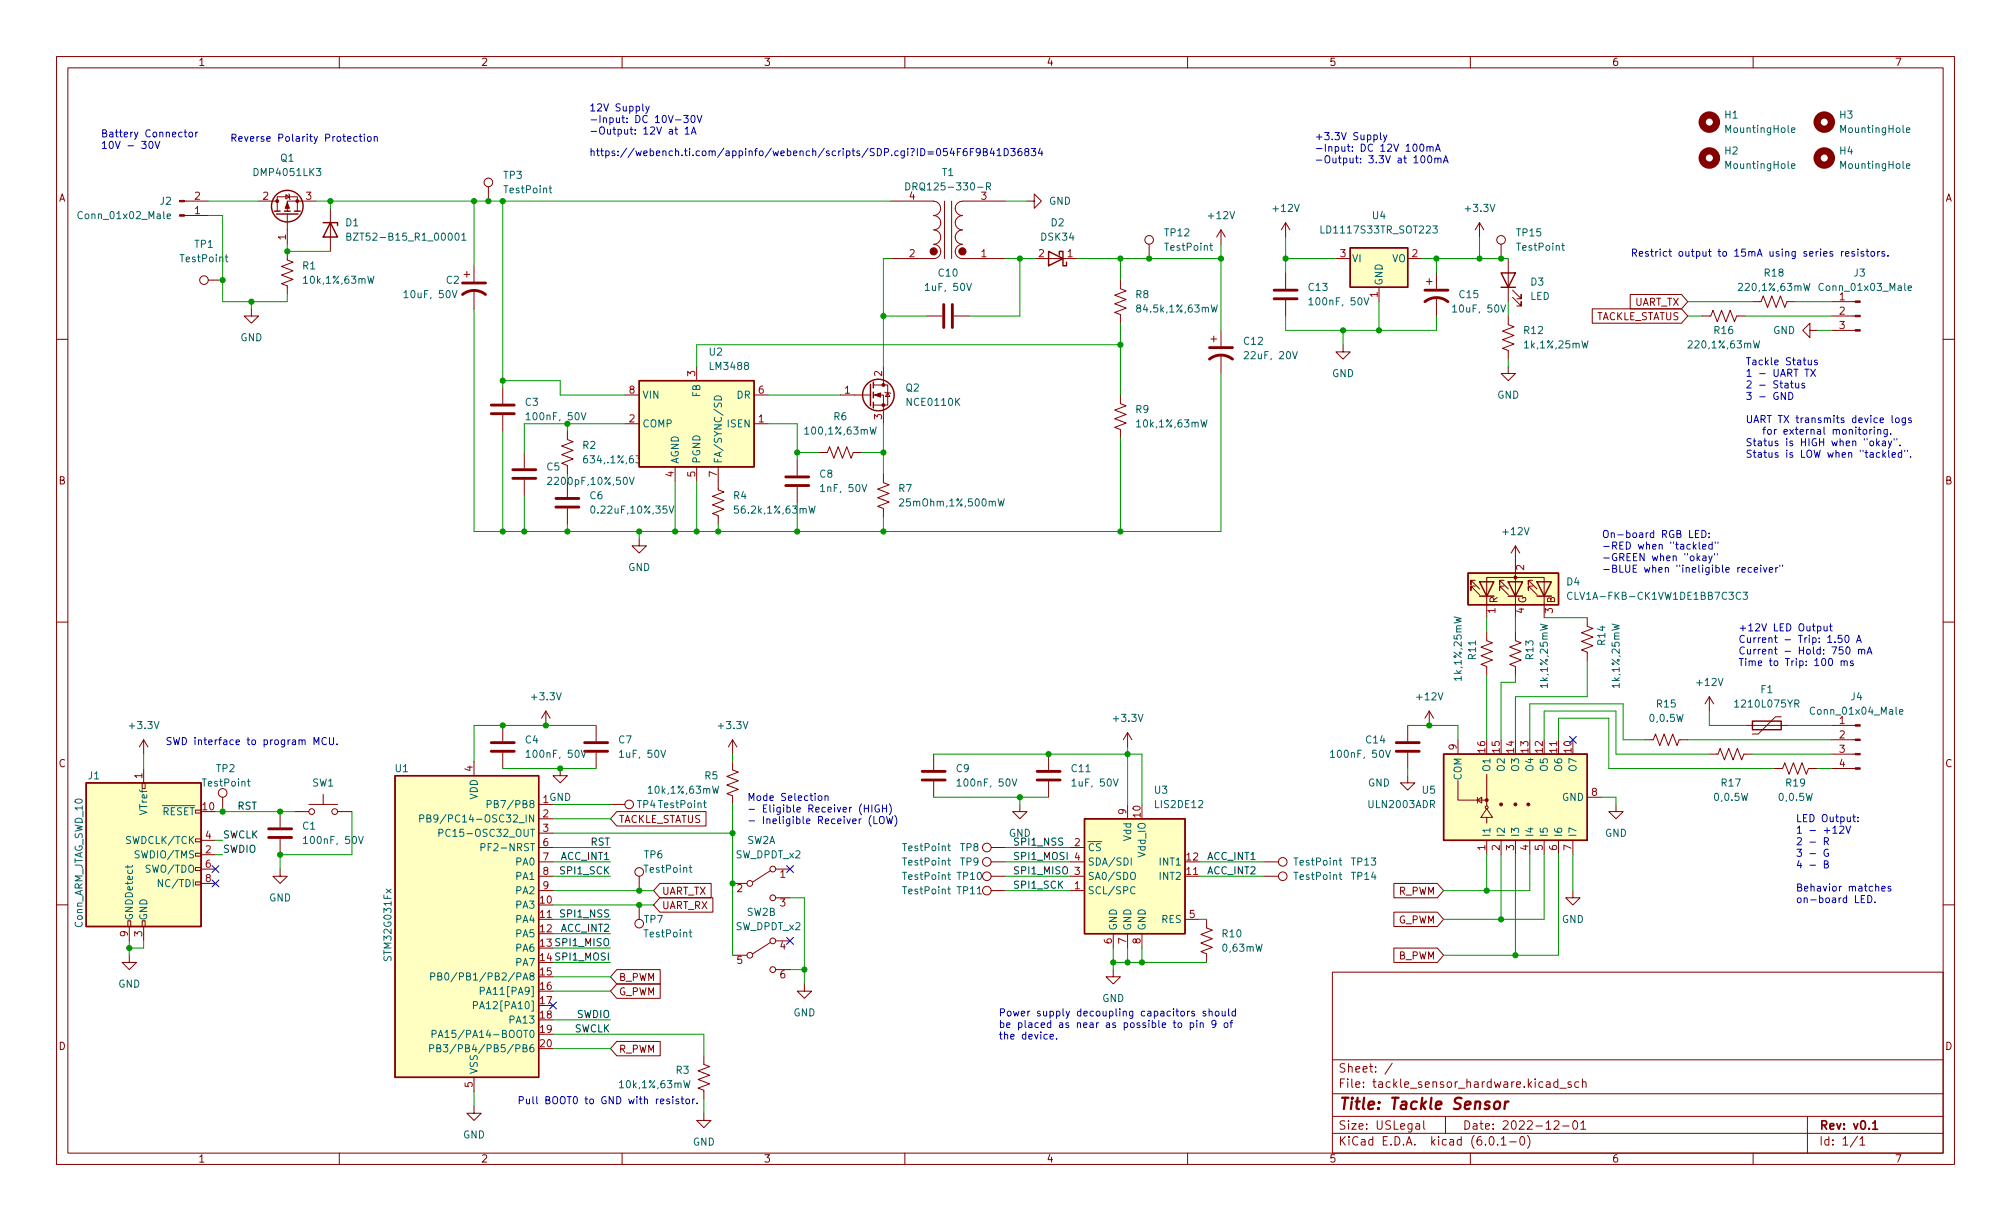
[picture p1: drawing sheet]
<svg xmlns="http://www.w3.org/2000/svg" width="356mm" height="216mm" viewBox="0 0 356 216" stroke-linecap="round" stroke-linejoin="round" font-family="sans-serif">
<defs><g id="words">
<text font-size="2.8" fill="#840000" x="236.6" y="196.2">Title: Tackle Sensor</text>
<g font-size="2.1" fill="#840000">
<text x="236.6" y="189.7">Sheet: /</text>
<text x="236.6" y="192.4">File: tackle_sensor_hardware.kicad_sch</text>
<text x="236.6" y="202.5">KiCad E.D.A. kicad (6.0.1-0)</text>
<text x="236.6" y="199.7">Size: USLegal</text>
<text x="258.6" y="199.7">Date: 2022-12-01</text>
<text x="321.6" y="199.7">Rev: v0.1</text>
<text x="321.6" y="202.5">Id: 1/1</text>
</g>
<g font-size="1.8" fill="#840000">
<text x="35" y="11.6">1</text>
<text x="85" y="11.6">2</text>
<text x="135" y="11.6">3</text>
<text x="185" y="11.6">4</text>
<text x="235" y="11.6">5</text>
<text x="285" y="11.6">6</text>
<text x="335" y="11.6">7</text>
<text x="10.3" y="35.6">A</text>
<text x="343.9" y="35.6">A</text>
<text x="281.8" y="56.6">TACKLE_STATUS</text>
<text x="288.9" y="54.1">UART_TX</text>
<text x="10.3" y="85.7">B</text>
<text x="343.9" y="85.7">B</text>
<text x="264.8" y="106.7" transform="rotate(-90 264.8 106.7)">R</text>
<text x="269.9" y="106.7" transform="rotate(-90 269.9 106.7)">G</text>
<text x="275" y="106.7" transform="rotate(-90 275 106.7)">B</text>
<text x="10.3" y="135.6">C</text>
<text x="343.9" y="135.6">C</text>
<text x="109.4" y="145.5">TACKLE_STATUS</text>
<text x="117" y="160.7">UART_RX</text>
<text x="117" y="158.2">UART_TX</text>
<text x="247.3" y="158.2">R_PWM</text>
<text x="247.2" y="163.3">G_PWM</text>
<text x="109.4" y="173.4">B_PWM</text>
<text x="247.3" y="169.6">B_PWM</text>
<text x="109.4" y="176">G_PWM</text>
<text x="10.3" y="185.7">D</text>
<text x="343.9" y="185.7">D</text>
<text x="109.4" y="186.1">R_PWM</text>
<text x="35" y="205.6">1</text>
<text x="85" y="205.6">2</text>
<text x="135" y="205.6">3</text>
<text x="185" y="205.6">4</text>
<text x="235" y="205.6">5</text>
<text x="285" y="205.6">6</text>
<text x="335" y="205.6">7</text>
</g>
<g font-size="1.8" fill="#0000c2">
<text x="104.1" y="19.7">12V Supply</text>
<text x="104.1" y="21.7">-Input: DC 10V-30V</text>
<text x="104.1" y="23.8">-Output: 12V at 1A</text>
<text x="17.8" y="24.3">Battery Connector</text>
<text x="17.8" y="26.3">10V - 30V</text>
<text x="40.6" y="25.1">Reverse Polarity Protection</text>
<text x="104.1" y="27.6">https://webench.ti.com/appinfo/webench/scripts/SDP.cgi?ID=054F6F9B41D36834</text>
<text x="232.4" y="24.8">+3.3V Supply</text>
<text x="232.4" y="26.8">-Input: DC 12V 100mA</text>
<text x="232.4" y="28.9">-Output: 3.3V at 100mA</text>
<text x="288.3" y="45.4">Restrict output to 15mA using series resistors.</text>
<text x="308.6" y="64.6">Tackle Status</text>
<text x="308.6" y="66.6">1 - UART TX</text>
<text x="308.6" y="68.7">2 - Status</text>
<text x="308.6" y="70.7">3 - GND</text>
<text x="308.6" y="74.8">UART TX transmits device logs</text>
<text x="310.1" y="76.8">for external monitoring.</text>
<text x="308.6" y="78.9">Status is HIGH when &quot;okay&quot;.</text>
<text x="308.6" y="80.9">Status is LOW when &quot;tackled&quot;.</text>
<text x="283.2" y="95.1">On-board RGB LED:</text>
<text x="283.2" y="97.2">-RED when &quot;tackled&quot;</text>
<text x="283.2" y="99.2">-GREEN when &quot;okay&quot;</text>
<text x="283.2" y="101.3">-BLUE when &quot;ineligible receiver&quot;</text>
<text x="307.3" y="111.6">+12V LED Output</text>
<text x="307.3" y="113.7">Current - Trip: 1.50 A</text>
<text x="307.3" y="115.7">Current - Hold: 750 mA</text>
<text x="307.3" y="117.8">Time to Trip: 100 ms</text>
<text x="29.2" y="131.7">SWD interface to program MCU.</text>
<text x="132.1" y="141.6">Mode Selection</text>
<text x="132.1" y="143.7">- Eligible Receiver (HIGH)</text>
<text x="132.1" y="145.7">- Ineligible Receiver (LOW)</text>
<text x="317.5" y="145.4">LED Output:</text>
<text x="317.5" y="147.4">1 - +12V</text>
<text x="317.5" y="149.4">2 - R</text>
<text x="317.5" y="151.5">3 - G</text>
<text x="317.5" y="153.5">4 - B</text>
<text x="317.5" y="157.6">Behavior matches</text>
<text x="317.5" y="159.7">on-board LED.</text>
<text x="176.5" y="179.7">Power supply decoupling capacitors should</text>
<text x="176.5" y="181.8">be placed as near as possible to pin 9 of</text>
<text x="176.5" y="183.8">the device.</text>
<text x="91.4" y="195.2">Pull BOOT0 to GND with resistor.</text>
</g>
<g font-size="1.8" fill="#006464">
<text x="305" y="21">H1</text>
<text x="305.4" y="23.5">MountingHole</text>
<text x="325.3" y="21">H3</text>
<text x="325.7" y="23.5">MountingHole</text>
<text x="49.6" y="28.6">Q1</text>
<text x="305" y="27.3">H2</text>
<text x="305.4" y="29.8">MountingHole</text>
<text x="325.3" y="27.3">H4</text>
<text x="325.7" y="29.8">MountingHole</text>
<text x="45.2" y="31.1">DMP4051LK3</text>
<text x="89.1" y="31.6">TP3</text>
<text x="89.3" y="34.2">TestPoint</text>
<text x="161.5" y="33.7">DRQ125-330-R</text>
<text x="166.6" y="31.1">T1</text>
<text x="14.3" y="38.7">Conn_01x02_Male</text>
<text x="28.3" y="36.2">J2</text>
<text x="61.1" y="40">D1</text>
<text x="185.5" y="36.2">GND</text>
<text x="185.9" y="40">D2</text>
<text x="206" y="41.8">TP12</text>
<text x="213.8" y="38.7">+12V</text>
<text x="225.2" y="37.5">+12V</text>
<text x="234.2" y="41.3">LD1117S33TR_SOT223</text>
<text x="242.7" y="38.7">U4</text>
<text x="259.3" y="37.5">+3.3V</text>
<text x="268.3" y="41.8">TP15</text>
<text x="32" y="46.4">TestPoint</text>
<text x="34.4" y="43.8">TP1</text>
<text x="53.5" y="47.6">R1</text>
<text x="62.6" y="42.5">BZT52-B15_R1_00001</text>
<text x="184.2" y="42.5">DSK34</text>
<text x="206.1" y="44.3">TestPoint</text>
<text x="239" y="46.4">VI</text>
<text x="246.1" y="46.4">VO</text>
<text x="268.4" y="44.3">TestPoint</text>
<text x="54" y="50.2">10k,1%,63mW</text>
<text x="71.9" y="52.7">10uF, 50V</text>
<text x="78.9" y="50.2">C2</text>
<text x="164" y="51.4">1uF, 50V</text>
<text x="166" y="48.9">C10</text>
<text x="200.8" y="52.7">R8</text>
<text x="231.4" y="51.4">C13</text>
<text x="232.1" y="54">100nF, 50V</text>
<text x="244.5" y="50.5" transform="rotate(-90 244.5 50.5)">GND</text>
<text x="258.1" y="52.7">C15</text>
<text x="270.5" y="53">LED</text>
<text x="270.7" y="50.5">D3</text>
<text x="307.8" y="51.4">220,1%,63mW</text>
<text x="312.1" y="48.9">R18</text>
<text x="322.2" y="51.4">Conn_01x03_Male</text>
<text x="327.8" y="48.9">J3</text>
<text x="201.5" y="55.2">84.5k,1%,63mW</text>
<text x="257.4" y="55.2">10uF, 50V</text>
<text x="269.5" y="59.1">R12</text>
<text x="303.2" y="59.1">R16</text>
<text x="313.5" y="59.1">GND</text>
<text x="42.5" y="60.3">GND</text>
<text x="125.4" y="62.9">U2</text>
<text x="125.7" y="65.4">LM3488</text>
<text x="220" y="61">C12</text>
<text x="220.5" y="63.5">22uF, 20V</text>
<text x="269.8" y="61.6">1k,1%,25mW</text>
<text x="299" y="61.6">220,1%,63mW</text>
<text x="92.9" y="71.8">C3</text>
<text x="113.5" y="70.5">VIN</text>
<text x="123.8" y="70.2" transform="rotate(-90 123.8 70.2)">FB</text>
<text x="130.3" y="70.5">DR</text>
<text x="160.2" y="69.2">Q2</text>
<text x="160.6" y="71.8">NCE0110K</text>
<text x="235.5" y="66.7">GND</text>
<text x="264.7" y="70.5">GND</text>
<text x="93.6" y="74.3">100nF, 50V</text>
<text x="113.5" y="75.6">COMP</text>
<text x="128.7" y="75.6">ISEN</text>
<text x="142.7" y="76.8">100,1%,63mW</text>
<text x="147.5" y="74.3">R6</text>
<text x="200.8" y="73">R9</text>
<text x="201.3" y="75.6">10k,1%,63mW</text>
<text x="96.7" y="83.2">C5</text>
<text x="103.1" y="79.4">R2</text>
<text x="103.7" y="81.9">634,.1%,63mW</text>
<text x="120" y="82" transform="rotate(-90 120 82)">AGND</text>
<text x="123.8" y="82" transform="rotate(-90 123.8 82)">PGND</text>
<text x="127.6" y="82" transform="rotate(-90 127.6 82)">FA/SYNC/SD</text>
<text x="97.5" y="85.7">2200pF,10%,50V</text>
<text x="104.3" y="88.3">C6</text>
<text x="129.7" y="88.3">R4</text>
<text x="145" y="84.5">C8</text>
<text x="145.5" y="87">1nF, 50V</text>
<text x="158.9" y="87">R7</text>
<text x="159.6" y="89.5">25mOhm,1%,500mW</text>
<text x="105.1" y="90.8">0.22uF,10%,35V</text>
<text x="130.4" y="90.8">56.2k,1%,63mW</text>
<text x="265.9" y="94.6">+12V</text>
<text x="111.1" y="101">GND</text>
<text x="277" y="103.5">D4</text>
<text x="278.3" y="106">CLV1A-FKB-CK1VW1DE1BB7C3C3</text>
<text x="283.8" y="114" transform="rotate(-90 283.8 114)">R14</text>
<text x="261" y="116.5" transform="rotate(-90 261 116.5)">R11</text>
<text x="271.1" y="116.5" transform="rotate(-90 271.1 116.5)">R13</text>
<text x="94.2" y="123.8">+3.3V</text>
<text x="250.6" y="123.8">+12V</text>
<text x="258.4" y="120.1" transform="rotate(-90 258.4 120.1)">1k,1%,25mW</text>
<text x="273.7" y="121.4" transform="rotate(-90 273.7 121.4)">1k,1%,25mW</text>
<text x="286.4" y="121.4" transform="rotate(-90 286.4 121.4)">1k,1%,25mW</text>
<text x="293" y="125.1">R15</text>
<text x="300.2" y="121.3">+12V</text>
<text x="307.2" y="125.1">1210L075YR</text>
<text x="311.4" y="122.6">F1</text>
<text x="327.3" y="123.8">J4</text>
<text x="23.1" y="128.9">+3.3V</text>
<text x="92.9" y="131.4">C4</text>
<text x="109.4" y="131.4">C7</text>
<text x="127.2" y="128.9">+3.3V</text>
<text x="197.1" y="127.6">+3.3V</text>
<text x="241.6" y="131.4">C14</text>
<text x="291.8" y="127.6">0,0.5W</text>
<text x="320.6" y="126.4">Conn_01x04_Male</text>
<text x="15.6" y="137.8">J1</text>
<text x="38.3" y="136.5">TP2</text>
<text x="69.9" y="136.5">U1</text>
<text x="93.6" y="134">100nF, 50V</text>
<text x="109.9" y="134">1uF, 50V</text>
<text x="124.6" y="137.8">R5</text>
<text x="169.1" y="136.5">C9</text>
<text x="189.5" y="136.5">C11</text>
<text x="235.9" y="134">100nF, 50V</text>
<text x="258.4" y="138" transform="rotate(-90 258.4 138)">COM</text>
<text x="263.5" y="136.2" transform="rotate(-90 263.5 136.2)">O1</text>
<text x="266.1" y="136.2" transform="rotate(-90 266.1 136.2)">O2</text>
<text x="268.6" y="136.2" transform="rotate(-90 268.6 136.2)">O3</text>
<text x="271.1" y="136.2" transform="rotate(-90 271.1 136.2)">O4</text>
<text x="273.7" y="136.2" transform="rotate(-90 273.7 136.2)">O5</text>
<text x="276.2" y="136.2" transform="rotate(-90 276.2 136.2)">O6</text>
<text x="278.8" y="136.2" transform="rotate(-90 278.8 136.2)">O7</text>
<text x="26" y="144" transform="rotate(-90 26 144)">VTref</text>
<text x="36" y="139.1">TestPoint</text>
<text x="55.2" y="139.1">SW1</text>
<text x="84.5" y="141.4" transform="rotate(-90 84.5 141.4)">VDD</text>
<text x="87.4" y="142.9">PB7/PB8</text>
<text x="112.7" y="142.9">TP4 TestPoint</text>
<text x="115" y="140.3">10k,1%,63mW</text>
<text x="169.8" y="139.1">100nF, 50V</text>
<text x="189.9" y="139.1">1uF, 50V</text>
<text x="204.2" y="140.3">U3</text>
<text x="204.4" y="142.9">LIS2DE12</text>
<text x="241.9" y="139.1">GND</text>
<text x="242.1" y="142.9">ULN2003ADR</text>
<text x="251.5" y="140.3">U5</text>
<text x="276.2" y="141.6">GND</text>
<text x="303.3" y="141.6">0,0.5W</text>
<text x="304.4" y="139.1">R17</text>
<text x="314.7" y="141.6">0,0.5W</text>
<text x="315.9" y="139.1">R19</text>
<text x="22.7" y="149.2">SWDCLK/TCK</text>
<text x="27.3" y="144.1">~{RESET}</text>
<text x="53.5" y="146.7">C1</text>
<text x="54.3" y="149.2">100nF, 50V</text>
<text x="77.2" y="145.4">PB9/PC14-OSC32_IN</text>
<text x="79.2" y="148">PC15-OSC32_OUT</text>
<text x="132.1" y="149.2">SW2A</text>
<text x="178.4" y="148">GND</text>
<text x="200" y="148.6" transform="rotate(-90 200 148.6)">Vdd</text>
<text x="263.5" y="148.1" transform="rotate(-90 263.5 148.1)">I1</text>
<text x="266.1" y="148.1" transform="rotate(-90 266.1 148.1)">I2</text>
<text x="268.6" y="148.1" transform="rotate(-90 268.6 148.1)">I3</text>
<text x="271.1" y="148.1" transform="rotate(-90 271.1 148.1)">I4</text>
<text x="273.7" y="148.1" transform="rotate(-90 273.7 148.1)">I5</text>
<text x="276.2" y="148.1" transform="rotate(-90 276.2 148.1)">I6</text>
<text x="278.8" y="148.1" transform="rotate(-90 278.8 148.1)">I7</text>
<text x="283.8" y="148">GND</text>
<text x="24.3" y="151.8">SWDIO/TMS</text>
<text x="26.1" y="154.3">SWO/TDO</text>
<text x="86.1" y="150.5">PF2-NRST</text>
<text x="91.3" y="153">PA0</text>
<text x="91.3" y="155.6">PA1</text>
<text x="113.9" y="151.8">TP6</text>
<text x="114.1" y="154.3">TestPoint</text>
<text x="130.1" y="151.8">SW_DPDT_x2</text>
<text x="159.8" y="155.6">TestPoint</text>
<text x="159.8" y="150.5">TestPoint</text>
<text x="159.8" y="153">TestPoint</text>
<text x="169.3" y="155.6">TP10</text>
<text x="169.8" y="150.5">TP8</text>
<text x="169.8" y="153">TP9</text>
<text x="192.3" y="150.5">~{CS}</text>
<text x="192.3" y="155.6">SA0/SDO</text>
<text x="192.3" y="153">SDA/SDI</text>
<text x="202.6" y="151.5" transform="rotate(-90 202.6 151.5)">Vdd_IO</text>
<text x="205.2" y="155.6">INT2</text>
<text x="205.2" y="153">INT1</text>
<text x="229" y="153">TestPoint</text>
<text x="229" y="155.6">TestPoint</text>
<text x="239.1" y="153">TP13</text>
<text x="239.1" y="155.6">TP14</text>
<text x="28.6" y="156.8">NC/TDI</text>
<text x="47.6" y="159.4">GND</text>
<text x="91.3" y="160.7">PA3</text>
<text x="91.3" y="158.1">PA2</text>
<text x="132.1" y="161.9">SW2B</text>
<text x="159.8" y="158.1">TestPoint</text>
<text x="169.3" y="158.1">TP11</text>
<text x="192.3" y="158.1">SCL/SPC</text>
<text x="14.6" y="164.2" transform="rotate(-90 14.6 164.2)">Conn_ARM_JTAG_SWD_10</text>
<text x="23.5" y="162.8" transform="rotate(-90 23.5 162.8)">GNDDetect</text>
<text x="26" y="162.8" transform="rotate(-90 26 162.8)">GND</text>
<text x="91.3" y="163.2">PA4</text>
<text x="91.3" y="165.7">PA5</text>
<text x="113.9" y="163.2">TP7</text>
<text x="114.1" y="165.7">TestPoint</text>
<text x="130.1" y="164.5">SW_DPDT_x2</text>
<text x="197.5" y="164.6" transform="rotate(-90 197.5 164.6)">GND</text>
<text x="200" y="164.6" transform="rotate(-90 200 164.6)">GND</text>
<text x="202.6" y="164.6" transform="rotate(-90 202.6 164.6)">GND</text>
<text x="205.4" y="163.2">RES</text>
<text x="216.2" y="165.7">R10</text>
<text x="276.2" y="163.2">GND</text>
<text x="69.2" y="169.6" transform="rotate(-90 69.2 169.6)">STM32G031Fx</text>
<text x="79.5" y="173.4">PB0/PB1/PB2/PA8</text>
<text x="91.3" y="168.3">PA6</text>
<text x="91.3" y="170.8">PA7</text>
<text x="216.3" y="168.3">0,63mW</text>
<text x="20.9" y="174.6">GND</text>
<text x="84.7" y="178.4">PA12[PA10]</text>
<text x="85.7" y="175.9">PA11[PA9]</text>
<text x="140.3" y="179.7">GND</text>
<text x="194.9" y="177.2">GND</text>
<text x="78.7" y="183.5">PA15/PA14-BOOT0</text>
<text x="90.3" y="181">PA13</text>
<text x="79.5" y="186.1">PB3/PB4/PB5/PB6</text>
<text x="84.5" y="190" transform="rotate(-90 84.5 190)">VSS</text>
<text x="119.6" y="189.9">R3</text>
<text x="109.9" y="192.4">10k,1%,63mW</text>
<text x="81.9" y="201.3">GND</text>
<text x="122.5" y="202.6">GND</text>
</g>
<g font-size="1.8" fill="#a90000">
<text x="34.4" y="35.3">2</text>
<text x="46.5" y="35.3">2</text>
<text x="54.1" y="35.3">3</text>
<text x="160.8" y="35.3">4</text>
<text x="173.5" y="35.3">3</text>
<text x="34.4" y="37.8">1</text>
<text x="50.5" y="42.4" transform="rotate(-90 50.5 42.4)">1</text>
<text x="160.8" y="45.5">2</text>
<text x="173.5" y="45.5">1</text>
<text x="183.7" y="45.5">2</text>
<text x="188.7" y="45.5">1</text>
<text x="237" y="45.5">3</text>
<text x="249.7" y="45.5">2</text>
<text x="243.6" y="52.6" transform="rotate(-90 243.6 52.6)">1</text>
<text x="325.3" y="53.1">1</text>
<text x="325.3" y="55.6">2</text>
<text x="325.3" y="58.2">3</text>
<text x="111.3" y="69.6">8</text>
<text x="122.9" y="66.5" transform="rotate(-90 122.9 66.5)">3</text>
<text x="134.1" y="69.6">6</text>
<text x="149.4" y="69.6">1</text>
<text x="156" y="66.5" transform="rotate(-90 156 66.5)">2</text>
<text x="111.3" y="74.7">2</text>
<text x="134.1" y="74.7">1</text>
<text x="156" y="74.2" transform="rotate(-90 156 74.2)">3</text>
<text x="119.1" y="84.3" transform="rotate(-90 119.1 84.3)">4</text>
<text x="122.9" y="84.3" transform="rotate(-90 122.9 84.3)">5</text>
<text x="126.7" y="84.3" transform="rotate(-90 126.7 84.3)">7</text>
<text x="269.5" y="100.8" transform="rotate(-90 269.5 100.8)">2</text>
<text x="264.4" y="108.4" transform="rotate(-90 264.4 108.4)">1</text>
<text x="269.5" y="108.4" transform="rotate(-90 269.5 108.4)">4</text>
<text x="274.6" y="108.4" transform="rotate(-90 274.6 108.4)">3</text>
<text x="325.3" y="128">1</text>
<text x="325.3" y="130.6">2</text>
<text x="25.1" y="137.7" transform="rotate(-90 25.1 137.7)">1</text>
<text x="83.6" y="136.4" transform="rotate(-90 83.6 136.4)">4</text>
<text x="257.6" y="132.6" transform="rotate(-90 257.6 132.6)">9</text>
<text x="262.6" y="133.1" transform="rotate(-90 262.6 133.1)">16</text>
<text x="265.2" y="133.1" transform="rotate(-90 265.2 133.1)">15</text>
<text x="267.7" y="133.1" transform="rotate(-90 267.7 133.1)">14</text>
<text x="270.3" y="133.1" transform="rotate(-90 270.3 133.1)">13</text>
<text x="272.8" y="133.1" transform="rotate(-90 272.8 133.1)">12</text>
<text x="275.3" y="133.1" transform="rotate(-90 275.3 133.1)">11</text>
<text x="277.9" y="133.1" transform="rotate(-90 277.9 133.1)">10</text>
<text x="325.3" y="133.1">3</text>
<text x="325.3" y="135.6">4</text>
<text x="35.8" y="143.3">10</text>
<text x="96" y="142">1GND</text>
<text x="281.4" y="140.7">8</text>
<text x="36.3" y="148.3">4</text>
<text x="96" y="144.5">2</text>
<text x="96" y="147.1">3</text>
<text x="96" y="149.6">6</text>
<text x="190" y="149.6">2</text>
<text x="199.1" y="144" transform="rotate(-90 199.1 144)">9</text>
<text x="201.7" y="144.5" transform="rotate(-90 201.7 144.5)">10</text>
<text x="36.3" y="150.9">2</text>
<text x="36.3" y="153.4">6</text>
<text x="36.3" y="156">8</text>
<text x="96" y="152.1">7</text>
<text x="96" y="154.7">8</text>
<text x="137.9" y="155.2">1</text>
<text x="190" y="154.7">3</text>
<text x="190" y="152.1">4</text>
<text x="209.8" y="154.7">11</text>
<text x="209.8" y="152.1">12</text>
<text x="262.6" y="150.4" transform="rotate(-90 262.6 150.4)">1</text>
<text x="265.2" y="150.4" transform="rotate(-90 265.2 150.4)">2</text>
<text x="267.7" y="150.4" transform="rotate(-90 267.7 150.4)">3</text>
<text x="270.3" y="150.4" transform="rotate(-90 270.3 150.4)">4</text>
<text x="272.8" y="150.4" transform="rotate(-90 272.8 150.4)">5</text>
<text x="275.3" y="150.4" transform="rotate(-90 275.3 150.4)">6</text>
<text x="277.9" y="150.4" transform="rotate(-90 277.9 150.4)">7</text>
<text x="95.5" y="159.8">10</text>
<text x="96" y="157.2">9</text>
<text x="130.3" y="157.7">2</text>
<text x="137.9" y="160.3">3</text>
<text x="190" y="157.2">1</text>
<text x="22.6" y="165.6" transform="rotate(-90 22.6 165.6)">9</text>
<text x="25.1" y="165.6" transform="rotate(-90 25.1 165.6)">3</text>
<text x="95.5" y="162.3">11</text>
<text x="95.5" y="164.8">12</text>
<text x="137.9" y="167.9">4</text>
<text x="196.6" y="166.9" transform="rotate(-90 196.6 166.9)">6</text>
<text x="199.1" y="166.9" transform="rotate(-90 199.1 166.9)">7</text>
<text x="201.7" y="166.9" transform="rotate(-90 201.7 166.9)">8</text>
<text x="210.3" y="162.3">5</text>
<text x="95.5" y="172.5">15</text>
<text x="130.3" y="170.4">5</text>
<text x="137.9" y="173">6</text>
<text x="95.5" y="175">16</text>
<text x="95.5" y="177.5">17</text>
<text x="95.5" y="180.1">18</text>
<text x="95.5" y="182.6">19</text>
<text x="95.5" y="185.2">20</text>
<text x="83.6" y="192.3" transform="rotate(-90 83.6 192.3)">5</text>
</g>
<g font-size="1.8" fill="#0f0f0f">
<text x="41.9" y="143.2">RST</text>
<text x="39.4" y="148.2">SWCLK</text>
<text x="104.4" y="149.5">RST</text>
<text x="179.1" y="149.5">SPI1_NSS</text>
<text x="39.4" y="150.8">SWDIO</text>
<text x="99.3" y="152.1">ACC_INT1</text>
<text x="99.4" y="154.6">SPI1_SCK</text>
<text x="179.1" y="152.1">SPI1_MOSI</text>
<text x="179.1" y="154.6">SPI1_MISO</text>
<text x="213.6" y="152.1">ACC_INT1</text>
<text x="213.6" y="154.6">ACC_INT2</text>
<text x="179.1" y="157.1">SPI1_SCK</text>
<text x="95.5" y="167.4">13 SPI1_MISO</text>
<text x="99.3" y="164.8">ACC_INT2</text>
<text x="99.5" y="162.2">SPI1_NSS</text>
<text x="95.5" y="169.9">14 SPI1_MOSI</text>
<text x="102" y="180">SWDIO</text>
<text x="101.5" y="182.5">SWCLK</text>
</g>
</g></defs>
<g fill="none" stroke="#840000" stroke-width=".18">
<path d="M10 10h335.6v195.9h-335.6zM12 12h331.6v191.9h-331.6zM60 10v2M110 10v2M160 10v2M210 10v2M260 10v2M310 10v2M32.6 35.6h4.2M32.6 38.1h4.2M45.7 35.6h3.3M49 37.3v-2.5h3.6v2.5"/>
<path d="M50.5 34.4l.7 .4-.7 .4zM50.8 37.8v5.4M51.1 34.3l.1 .1v.8l.1 .1M55.9 35.6h-5.1v1.7M58.4 36.8v7.7M86.4 33v2.6M157.5 35.6h7.6M165.1 35.6a1.26 1.26 0 0 1 1.2 1.2 1.26 1.26 0 0 1-1.2 1.3M165.1 38.1a1.26 1.26 0 0 1 1.2 1.3 1.26 1.26 0 0 1-1.2 1.2M167 35.6v10.1M168.3 35.6v10.1M170.2 35.6h7.6"/>
<path d="M170.2 35.6a1.26 1.26 0 0 0-1.3 1.2 1.26 1.26 0 0 0 1.3 1.3 1.27 1.27 0 0 0-1.3 1.3 1.27 1.27 0 0 0 1.3 1.2M181.6 35.6h1.3v-1.3l1.2 1.3-1.2 1.2v-1.2M227.3 39.4v2.5M227.3 39.4l-.7 1.2M227.3 39.4l.8 1.2M261.6 39.4l-.7 1.2M261.6 39.4v2.5M261.6 39.4l.8 1.2M10 60h2M36.8 49.5h2.6M44.4 54.6v1.3h1.3l-1.3 1.3-1.2-1.3h1.2M50.8 44.5v1.5l1 .4-2 .7 2 .8-2 .7 2 .8-2 .8 1 .3v1.6"/>
<path d="M82 48.5h1.1M82.5 48v1M83.8 47v2.8M83.8 51.3v3.3M163.8 55.9h2.8M165.1 40.7a1.26 1.26 0 0 1 1.2 1.2 1.26 1.26 0 0 1-1.2 1.3 1.29 1.29 0 0 1 1.2 1.3M166.3 44.4a1.23 1.23 0 0 1-1.2 1.3h-7.6M168.7 55.9h2.7M168.9 44.5a1.27 1.27 0 0 0 1.3 1.2h7.6M170.2 40.7a1.26 1.26 0 0 0-1.3 1.2 1.26 1.26 0 0 0 1.3 1.3 1.34 1.34 0 0 0-1.3 1.2M182.9 45.7h7.6M198.1 49.5v1.6l1 .3-2 .8 2 .8-2 .7 2 .8-2 .7 1 .4v1.6"/>
<path d="M203.2 43.2v2.5M214.1 59.9h1M214.6 59.4v1.1M215.9 40.6v2.6M215.9 58.4v2.8M215.9 40.6l-.8 1.3M215.9 40.6l.8 1.3M227.3 48.3v2.8M227.3 53.1v2.8M236.2 45.7h2.6M243.8 50.8v2.5M248.9 45.7h2.6"/>
<path d="M252.2 49.8h1M252.7 49.3v1M254 48.3v2.8M254 52.6v3.3M265.4 43.2v2.5M266.7 55.9v1.5l1 .4-2 .7 2 .8-2 .8 2 .7-2 .8 1 .4v1.5M266.7 45.7v7.6M267.5 52.6l1.5 1.5v-.8v.8h-.8M267.5 51.3l1.5 1.5v-.7v.7h-.8M281.6 54.6h15.7l1.1 1.3-1.1 1.3h-15.7zM288.3 52.1h9l1.1 1.2-1.1 1.3h-9zM301 55.9h1.5l.4-1 .8 2 .7-2 .8 2 .7-2 .8 2 .4-1h1.5"/>
<path d="M309.9 53.3h1.5l.4-1 .7 2.1 .8-2.1 .8 2.1 .7-2.1 .8 2.1 .4-1.1h1.5M320 58.4v-1.2l-1.2 1.2 1.2 1.3v-1.3h1.3M323.8 58.4h4.3M323.8 55.9h4.3M323.8 53.3h4.3M343.6 60h2M88.9 68.6v2.8M88.9 73.4v2.8M100.3 76.2v1.5l1 .4-2 .8 2 .7-2 .8 2 .8-2 .7 1 .4v1.5M110.5 74.9h2.5M110.5 69.9h2.5M123.2 64.8v2.5"/>
<path d="M133.3 74.9h2.6M133.3 69.9h2.6M148.6 69.9h5.3M154.4 69.9h1.8v5M154.4 68.1h2.6v3.5h-2.6M156.2 64.8v3.3M156.5 69.3l.1 .2h.8l.1 .1M157 69.5l.4 .6h-.8zM198.1 69.9v1.5l1 .4-2 .7 2 .8-2 .7 2 .8-2 .8 1 .3v1.6M215.9 62.7v3.3M237.5 61v1.2h1.3l-1.3 1.3-1.3-1.3h1.3M266.7 64.8v1.2h1.3l-1.3 1.3-1.3-1.3h1.3"/>
<path d="M92.7 80v2.8M92.7 84.8v2.8M100.3 85.1v2.8M100.3 89.9v2.8M113 95.3v1.2h1.3l-1.3 1.3-1.2-1.3h1.2M119.4 82.6v2.5M123.2 82.6v2.5M127 82.6v4l1 .4-2 .8 2 .7-2 .8 2 .7-2 .8 1 .4v1.5M141 81.3v2.8M141 86.1v2.8M144.8 80h1.5l.4-1 .7 2 .8-2 .8 2 .7-2 .8 2 .4-1h1.5M156.2 83.8v1.5l1 .4-2 .8 2 .7-2 .8 2 .8-2 .7 1 .4v1.5"/>
<path d="M268 96.5v12.7M268 96.5l-.8 1.3M268 96.5l.7 1.3M10 110h2M260.9 103.6h-.8v.8v-.8l1.5 1.6M260.9 102.6h-.8v.8v-.8l1.5 1.5M261.6 102.9h.1M262.9 111.8v1.5l1 .4-2 .7 2 .8-2 .8 2 .7-2 .8 1 .4v1.5M262.9 109.2v-7.1h10.1v7.1M265.9 103.6h-.7v.8v-.8l1.5 1.6M265.9 102.6h-.7v.8v-.8l1.5 1.5M268 111.8v1.5l1 .4-2 .7 2 .8-2 .8 2 .7-2 .8 1 .4v1.5"/>
<path d="M271 103.6h-.7v.8v-.8l1.5 1.6M271 102.6h-.7v.8v-.8l1.5 1.5M280.7 109.2v1.5l1 .4-2 .8 2 .7-2 .8 2 .8-2 .7 1 .4v1.5M343.6 110h2M25.1 138.4h.6v1h-.6zM25.4 130.8v2.6M25.4 135.9v2.5M25.4 130.8l-.8 1.3M25.4 130.8l.8 1.3M83.8 134.6v2.6M88.9 128.3v2.8M88.9 133.1v2.8"/>
<path d="M96.5 125.7l-.7 1.3M96.5 125.7v2.6M96.5 125.7l.8 1.3M99.1 135.9v1.3h1.2l-1.2 1.2-1.3-1.2h1.3M105.4 128.3v2.8M105.4 133.1v2.8M129.5 134.6v1.5l1.1 .4-2.1 .8 2.1 .7-2.1 .8 2.1 .8-2.1 .7 1 .4v1.5M129.5 130.8l-.7 1.3M129.5 130.8v2.6M129.5 130.8l.8 1.3M165.1 133.4v2.7M165.1 138.2v2.8"/>
<path d="M185.4 133.4v2.7M185.4 138.2v2.8M199.4 129.5v2.6M199.4 129.5l-.8 1.3M199.4 129.5l.8 1.3M248.9 137.2v1.2h1.3l-1.3 1.3-1.3-1.3h1.3M248.9 128.3v2.8M248.9 133.1v2.8M252.7 125.7v2.6M252.7 125.7l-.7 1.3M252.7 125.7l.8 1.3M257.8 138v3.5h5.1"/>
<path d="M257.8 130.8v2.6M262.9 136.9v5.6M275.6 130.8v2.6M290.8 130.8h1.6l.3-1 .8 2 .8-2 .7 2 .8-2 .7 2 .4-1h1.5M302.3 133.4h1.5l.4-1.1 .7 2.1 .8-2.1 .8 2.1 .7-2.1 .8 2.1 .4-1h1.5M302.3 123.2l-.8 1.3M302.3 123.2v2.5M302.3 123.2l.7 1.3M308.6 128.3h7.6M313.7 135.9h1.5l.4-1 .8 2 .7-2 .8 2 .7-2 .8 2 .4-1h1.5M315 126.7h-1.1l-3 3.1h-1M323.8 135.9h4.3"/>
<path d="M323.8 133.4h4.3M323.8 130.8h4.3M323.8 128.3h4.3M10 160h2M34.5 148.3h1.1v.5h-1.1zM34.5 153.4h1.1v.5h-1.1zM34.5 150.9h1.1v.5h-1.1zM34.5 156h1.1v.5h-1.1zM35.6 153.7h2.5M35.6 156.2h2.5M35.6 151.1h2.5M35.6 148.6h2.5"/>
<path d="M39.4 141v2.5M49.5 153.7v1.2h1.3l-1.3 1.3-1.2-1.3h1.2M49.5 143.5v2.8M49.5 148.3v2.8M52.1 143.5h2.5M54.6 142.2h5.1M57.1 140.5v1.7M59.7 143.5h2.5M95.2 157.5h2.6M95.2 154.9h2.6M95.2 149.9h2.6M95.2 152.4h2.6"/>
<path d="M95.2 142.2h2.6M95.2 144.8h2.6M95.2 147.3h2.6M107.9 142.2h2.6M109.1 143.5h15.7v2.6h-15.7l-1.2-1.3zM113 154.9v2.6M116.7 158.7h9.4v2.6h-9.4l-1.1-1.3zM116.7 156.2h9.1v2.6h-9.1l-1.1-1.3zM129.5 156.2h2.6M136.3 153.9l-3.2 2.1M137.2 153.7h2.5M137.2 158.8h2.5"/>
<path d="M175.3 157.5h2.5M175.3 154.9h2.5M175.3 149.9h2.5M175.3 152.4h2.5M180.3 142.2v1.3h1.3l-1.3 1.3-1.2-1.3h1.2M189.2 157.5h2.6M189.2 154.9h2.6M189.2 149.9h2.6M189.2 152.4h2.6M199.4 142.2v2.6M209.5 154.9h2.6M223.5 154.9h2.6"/>
<path d="M223.5 152.4h2.6M246.5 156.2h7.7l1.1 1.3-1.1 1.3h-7.7zM261.2 141.5l.8-.5v1zM261.2 141v1M262.9 143l1 1.5h-2zM262.9 144.5v1M262.9 148.6v2.5M265.4 148.6v2.5M268 148.6v2.5M270.5 148.6v2.5M273 148.6v2.5M275.6 148.6v2.5"/>
<path d="M278.1 157.5v1.3h1.3l-1.3 1.2-1.2-1.2h1.2M278.1 148.6v2.5M280.7 141h2.5M285.7 142.2v1.3h1.3l-1.3 1.3-1.2-1.3h1.2M343.6 160h2M22.6 162.8h.5v1h-.5zM22.9 168.9v1.3h1.2l-1.2 1.3-1.3-1.3h1.3M22.9 163.8v2.6M25.1 162.8h.6v1h-.6zM25.4 163.8v2.6M95.2 162.6h2.6M109.1 171.4h7.6v2.6h-7.6l-1.2-1.3z"/>
<path d="M109.1 174h7.6v2.5h-7.6l-1.2-1.2zM113 160v2.6M129.5 168.9h2.6M136.3 166.6l-3.2 2.1M137.2 166.4h2.5M137.2 171.5h2.5M142.2 174v1.3h1.3l-1.3 1.2-1.2-1.2h1.2M196.8 171.5v1.2h1.3l-1.3 1.3-1.2-1.3h1.2M196.8 165.1v2.5M199.4 165.1v2.5M201.9 165.1v2.5M209.5 162.6h2.6"/>
<path d="M213.4 162.6v1.5l1 .4-2.1 .7 2.1 .8-2.1 .8 2.1 .7-2.1 .8 1.1 .4v1.5M235.6 171.9h108v32h-108zM246.5 161.3h7.7l1.1 1.3-1.1 1.2h-7.7zM246.5 167.6h7.7l1.1 1.3-1.1 1.3h-7.7zM83.8 195.6v1.3h1.3l-1.3 1.2-1.3-1.2h1.3M83.8 190.5v2.5M109.1 184.1h7.6v2.6h-7.6l-1.2-1.3zM124.5 196.9v1.2h1.2l-1.2 1.3-1.3-1.3h1.3M124.5 186.7v1.5l1 .4-2.1 .8 2.1 .7-2.1 .8 2.1 .7-2.1 .8 1.1 .4v1.5M235.6 197.4h108M235.6 193.4h108M235.6 187.4h108"/>
<path d="M246.2 188l-1.3 1.9M250.4 198.7h.6v1M251 199l-.5 .1a.29 .29 0 0 0-.2 .3 .29 .29 0 0 0 .2 .3l.5-.1M251.7 198.2v1.3l.3 .2M255.6 197.4v3M274.8 198.3l.6-.1 .2 .1 .1 .3-1 1.1h1M275.5 191.4l-.5-.1-.3 .3v.4l.2 .2h.6M275.5 190.8v1.5M275.8 192.4h1.2M276.3 199.1h1.2M277.8 191.4l-.3-.1-.3 .2 .1 .2 .5 .2v.3h-.6M278.3 198.2h.2a.8 .8 0 0 1 .5 .7 .8 .8 0 0 1-.5 .8 1 1 0 0 1-.2-1.5z"/>
<path d="M279.2 191.4l-.5-.1-.2 .3v.4l.1 .2h.6M279.5 198.6l.5-.4v1.5M279.5 199.7h.9M279.8 191.4l.2-.1 .4 .1 .1 .9M279.8 190.8v1.5M319.6 197.4v6.5M60 203.9v2M110 203.9v2M160 203.9v2M210 203.9v2M235.6 200.4h108M260 203.9v2"/>
<path d="M263.5 201h.2a.82 .82 0 0 1 .6 .6 .82 .82 0 0 1-.3 .8l-.2 .1a.81 .81 0 0 1-.6-.6 .81 .81 0 0 1 .3-.9zM264.8 202.3v.2M265.5 201.4l.4-.4v1.5M265.5 202.5h.8M267 201.9h1.1M268.9 201.1l.2-.1a.8 .8 0 0 1 .5 .7 .8 .8 0 0 1-.5 .8l-.2-.2-.2-.4zM270.1 200.8a1.72 1.72 0 0 1 0 2.2M310 203.9v2M328.5 200.9l-1.3 1.9M328.9 201.4l.4-.4v1.5M328.9 202.5h.8"/>
<circle cx="86.4" cy="32.3" r=".76"/>
<circle cx="36.1" cy="49.5" r=".76"/>
<circle cx="203.2" cy="42.4" r=".76"/>
<circle cx="265.4" cy="42.4" r=".76"/>
<circle cx="39.4" cy="140.2" r=".76"/>
<circle cx="55.1" cy="143.5" r=".51"/>
<circle cx="59.2" cy="143.5" r=".51"/>
<circle cx="111.3" cy="142.2" r=".76"/>
<circle cx="113" cy="154.2" r=".76"/>
<circle cx="132.6" cy="156.2" r=".51"/>
<circle cx="136.7" cy="158.8" r=".51"/>
<circle cx="136.7" cy="153.7" r=".51"/>
<circle cx="174.5" cy="157.5" r=".76"/>
<circle cx="174.5" cy="152.4" r=".76"/>
<circle cx="174.5" cy="154.9" r=".76"/>
<circle cx="174.5" cy="149.9" r=".76"/>
<circle cx="226.8" cy="152.4" r=".76"/>
<circle cx="226.8" cy="154.9" r=".76"/>
<circle cx="262.9" cy="142.7" r=".25"/>
<circle cx="113" cy="163.3" r=".76"/>
<circle cx="132.6" cy="168.9" r=".51"/>
<circle cx="136.7" cy="171.5" r=".51"/>
<circle cx="136.7" cy="166.4" r=".51"/>
</g>
<path d="M331.2 198.6l.4-.4v1.5M331.2 199.7h.8" fill="none" stroke="#840000" stroke-width=".3"/>
<path d="M264.3 195a.52 .52 0 0 1 .6-.2 .52 .52 0 0 1 .4 .4l-.1 .5a.55 .55 0 0 1-.5 .4 .55 .55 0 0 1-.5-.4zM266.2 194.8l-.2 1.3M266.8 194.8l-.4 .1-.3 .3" fill="none" stroke="#840000" stroke-width=".4"/>
<g fill="none" stroke="#006464" stroke-width=".18">
<path d="M29.6 38.3l.6-.2-.1-.2-.4-.1-.1 .2v.6h.5M97.1 33.3h.5M97.3 32.8v1.1l.3 .2M160.2 32.3a.64 .64 0 0 1 .7 .7 .64 .64 0 0 1-.7 .6zM174.4 33l.6-.1 .2-.2-.1-.3-.7-.1v1.3M174.7 33l.5 .6M233.6 39.9v1.3h.6M253.4 39.9h.7l-.4 .5 .4 .1v.6l-.2 .1-.5-.1M316.8 23l.6-.1-.1-.3h-.3l-.2 .2 .1 .6h.4M316.8 29.4l.6-.2-.1-.2-.3-.1-.2 .2 .1 .6h.4M337.1 23l.6-.1v-.3h-.4l-.2 .2 .1 .6h.5M337.1 29.4l.6-.2v-.2l-.4-.1-.2 .2 .1 .6h.5"/>
<path d="M39.8 45.4h.5M40 45v1.1l.3 .2M61.3 41.8h.6l.1-.2-.1-.3-.6-.1v1.3h.5l.2-.1 .1-.3-.3-.3M65 48.8l.3 1.3 .3-.9 .2 .9 .3-1.3M71.4 51.7l.4-.3v1.2M71.4 52.6h.8M80 51.4l.4 1.2 .4-1.2M80.6 41.3l.2-.1a.68 .68 0 0 1 .4 .6 .68 .68 0 0 1-.4 .7l-.2-.1-.1-.4zM81.7 41.6l.3-.4v1.3M81.7 42.5h.7M170.9 50.1l.5 1.3 .4-1.3M213.9 43.4h.5"/>
<path d="M214.1 43v1.1l.3 .2M214.2 53.9l.3 1.3 .2-.9 .3 .9 .3-1.3M231.5 53l.3-.4v1.3M231.5 53.9h.7M241.2 52.6l.4 1.3 .4-1.3M256.9 54.3l.3-.4v1.3M256.9 55.2h.7M265.4 53.9l.4 1.3 .4-1.3M276.2 43.4h.4M276.3 43v1.1l.3 .2M319 50.1l.3 1.3 .2-.9 .2 .9 .3-1.3M337.4 51l.6-.2v-.2l-.4-.1-.2 .2 .1 .6h.5"/>
<path d="M93 73.3l.4-.3v1.2M93 74.2h.8M102.8 73l.4 1.2 .4-1.2M126.4 70.2a.68 .68 0 0 1 .7-.2 .68 .68 0 0 1 .5 .7h-1.3zM153.9 75.5l.3 1.3 .2-.9 .2 .9 .3-1.3M212.4 74.2l.3 1.3 .2-.9 .2 .9 .3-1.3M228.6 62.2l.4 1.2 .4-1.2M310.1 60.3l.3 1.2 .2-.9 .2 .9 .3-1.2M96.8 84.5l.5-.1 .3 .4-.8 .9h.8M104.6 89.6l.2-.1a.68 .68 0 0 1 .4 .6 .68 .68 0 0 1-.4 .6l-.2-.1-.1-.3zM111.3 84.4l.4 1.3 .4-1.3M115.3 80.6l.3 1.3 .3-1 .2 1 .3-1.3"/>
<path d="M118.3 89.5l.4 1.2 .5-1.2M143 89.5l.3 1.2 .3-.9 .2 .9 .3-1.2M152.4 85.7l.4 1.2 .5-1.2M159.1 88.3l.5-.1 .2 .4-.8 .9h.8M176.5 88.2l.3 1.3 .2-.9 .3 .9 .3-1.3M278 104.8a.6 .6 0 0 0-.9 .5 .6 .6 0 0 0 .6 .7l.3-.1M307.8 104.8a.6 .6 0 0 0-.9 .5 .6 .6 0 0 0 .6 .7l.3-.1M308.2 104.7h.8l-.4 .5 .3 .1v.6l-.2 .1-.5-.1M43.7 138.2h.5M43.9 137.7v1.1l.3 .2M93 133l.4-.3v1.2M93 133.9h.8"/>
<path d="M102.8 132.7l.4 1.2 .4-1.2M116.9 132.7l.4 1.2 .4-1.2M126 139l.3 1.3 .2-.9 .3 .9 .3-1.3M169.2 138.1l.4-.4v1.3M169.2 139h.8M179 137.7l.4 1.3 .4-1.3M196.9 137.7l.4 1.3 .4-1.3M235.3 133l.3-.3v1.2M235.3 133.9h.7M245 132.7l.4 1.2 .5-1.2M306.7 124.1l.4-.3v1.2M306.7 125h.8"/>
<path d="M317.4 124.4h.6l.1-.2-.1-.3-.6-.1v1.2M317.7 124.4l.4 .6M335.9 125.9l.6-.1-.1-.3h-.3l-.2 .1v.6h.5M22.6 153v.5M23.4 153l-.1 .3h-1.1M28.7 155.5v1.3l-.7-1.3v1.3M53.7 148.3l.3-.4v1.3M53.7 149.2h.7M63.4 147.9l.4 1.3 .4-1.3M74.2 144.7h.6l.2-.2-.1-.3-.7-.1v1.3M75.5 144.7l.5-.1 .2-.2-.1-.2-.6-.1v1.3h.5l.2-.2v-.3l-.3-.2M77.4 144.6l-.2 .3h-.3l-.2-.3 .1-.5h.4l.2 .1a.84 .84 0 0 1-.3 1.2h-.3"/>
<path d="M77.6 147.3l.6-.1 .1-.2v-.3l-.7-.1v1.3M85.1 149.8h.6l.1-.2-.1-.3-.6-.1v1.2M86.1 142.2l.6-.1 .2-.1-.1-.3-.7-.2v1.3M121.9 153.4h.4M122 153v1.1l.3 .1M124.4 142h.5M124.6 141.5v1.1l.3 .2M167.6 157.2h.5M167.6 154.7h.5M167.6 149.6h.5M167.6 152.1h.5M167.8 156.8v1.1l.3 .2"/>
<path d="M167.8 154.2v1.1l.3 .2M167.8 149.2v1.1l.3 .1M167.8 151.7v1.1l.3 .2M200 154.4l.2-.2a.43 .43 0 0 1 .6 .5v.4a.42 .42 0 0 1-.5 .4 .42 .42 0 0 1-.4-.4zM200 151.7v1.3M200.7 156.9a.6 .6 0 0 0-.8 .4 .6 .6 0 0 0 .6 .8l.2-.2M236.8 154.7h.5M236.8 152.1h.5M237 151.7v1.1l.3 .2M237 154.2v1.1l.3 .2M76.2 172.7l.6-.1 .1-.2-.1-.3-.6-.1v1.3M77.4 172.6h.6l.1-.2-.1-.3-.6-.1v1.3h.5l.2-.1 .1-.3-.3-.3"/>
<path d="M78.8 172.1l.1-.1a.68 .68 0 0 1 .5 .7 .68 .68 0 0 1-.5 .6l-.1-.1-.2-.4zM83.7 177.8l.6-.1 .1-.2v-.3l-.7-.1v1.3M84.9 175.2h.6l.2-.2-.1-.3-.7-.1v1.2M121.9 164.8h.4M122 164.4v1.1l.3 .2M76 185.4l.6-.1 .1-.2-.1-.3-.6-.1v1.3M76.4 182.8h.6l.1-.2v-.3l-.7-.1v1.3M77.2 185.3h.6l.1-.2v-.3l-.7-.1v1.3h.5l.2-.1 .1-.3-.3-.3M77.5 183.5l.4-1.3 .4 1.3M77.6 183.1h.6M78.4 184.7h.8l-.4 .5 .3 .1v.6l-.2 .1-.5-.1M120.9 191.1l.3 1.2 .3-.9 .2 .9 .3-1.2"/>
</g>
<g fill="none" stroke="#840000" stroke-width=".51">
<path d="M81.8 52.1a3.3 3.3 0 0 1 4.1 0M81.8 50h4.1M166.9 53.8v4.1M168.4 53.8v4.1M225.3 51.3h4.1M225.3 52.8h4.1M252 53.3a3.3 3.3 0 0 1 4 0M252 51.3h4M86.9 73.2h4M86.9 71.6h4M213.9 63.5a3.3 3.3 0 0 1 4 0M213.9 61.5h4"/>
<path d="M90.7 84.6h4M90.7 83.1h4M98.3 89.7h4.1M98.3 88.1h4.1M138.9 85.9h4.1M138.9 84.3h4.1M86.9 132.8h4M86.9 131.3h4M103.4 132.8h4M103.4 131.3h4M163.1 137.9h4M163.1 136.4h4"/>
<path d="M183.4 137.9h4.1M183.4 136.4h4.1M246.9 132.8h4.1M246.9 131.3h4.1M47.5 148.1h4.1M47.5 146.6h4.1"/>
</g>
<g fill="#ffffc2" stroke="#ffffc2" stroke-width=".18">
<path d="M191.8 144.8h17.7v20.3h-17.7z"/>
<path d="M255.3 133.4h25.4v15.2h-25.4z"/>
<path d="M113 67.3h20.3v15.3h-20.3z"/>
<path d="M259.6 101.3h16v5.6h-16z"/>
<path d="M15.2 138.4h20.4v25.4h-20.4z"/>
<path d="M238.8 43.8h10.1v7h-10.1z"/>
<path d="M69.8 137.2h25.4v53.3h-25.4z"/>
</g>
<g fill="none" stroke="#840000" stroke-width=".25">
<path d="M48.5 37.3h1M48.9 37.8h3.8M50.3 37.3h1M52.1 37.3h1M57.1 39.4h2.6v.5M58.4 39.4l1.3 2.5h-2.6zM185.4 44.5l2.6 1.2-2.6 1.3zM187.3 45.1v-.6h.7v2.5h.6v-.6M238.8 43.8h10.1v7h-10.1zM265.4 48.3h2.6l-1.3 2.5zM265.4 50.8h2.6M113 67.3h20.3v15.3h-20.3z"/>
<path d="M153.9 67.9v3.9M154.4 67.6v1M154.4 69.3v1.1M154.4 71.1v1M259.6 101.3h16v5.6h-16zM261.6 102.9h2.6l-1.3 2.5zM261.6 105.4h2.6M266.7 102.9h2.5l-1.2 2.5zM266.7 105.4h2.5M271.8 102.9h2.5l-1.3 2.5zM271.8 105.4h2.5M15.2 138.4h20.4v25.4h-20.4z"/>
<path d="M69.8 137.2h25.4v53.3h-25.4zM255.3 133.4h25.4v15.2h-25.4zM309.9 127.5h5.1v1.5h-5.1zM191.8 144.8h17.7v20.3h-17.7z"/>
<circle cx="50.8" cy="36.4" r="2.79"/>
<circle cx="155.3" cy="69.8" r="2.79"/>
</g>
<g fill="#840000" stroke="#840000" stroke-width=".18">
<path d="M328.1 135.8h.8v.2h-.8z"/>
<path d="M328.1 133.2h.8v.3h-.8z"/>
<path d="M328.1 130.7h.8v.2h-.8z"/>
<path d="M328.1 128.1h.8v.3h-.8z"/>
<path d="M328.1 58.3h.8v.2h-.8z"/>
<path d="M328.1 55.8h.8v.2h-.8z"/>
<path d="M328.1 53.2h.8v.3h-.8z"/>
<path d="M154.7 69.9l1-.4v.7z"/>
<path d="M50.8 35.8l.4 1h-.8z"/>
<path d="M31.7 35.4h.9v.3h-.9z"/>
<path d="M31.7 38h.9v.2h-.9z"/>
<circle cx="270.3" cy="142.2" r=".25"/>
<circle cx="268" cy="142.2" r=".25"/>
<circle cx="265.4" cy="142.2" r=".25"/>
<circle cx="262.9" cy="141.5" r=".25"/>
<circle cx="268" cy="102.1" r=".25"/>
<circle cx="170.2" cy="44.4" r=".63"/>
<circle cx="165.1" cy="44.4" r=".63"/>
<circle cx="156.2" cy="71.6" r=".25"/>
<circle cx="156.2" cy="68.1" r=".25"/>
<circle cx="52.6" cy="35.6" r=".25"/>
<circle cx="49" cy="35.6" r=".25"/>
</g>
<g fill="none" stroke="#840000" stroke-width="1.3">
<circle cx="302.3" cy="27.9" r="1.27"/>
<circle cx="302.3" cy="21.6" r="1.27"/>
<circle cx="322.6" cy="27.9" r="1.27"/>
<circle cx="322.6" cy="21.6" r="1.27"/>
</g>
<g fill="none" stroke="#0000c2" stroke-width=".18">
<path d="M113.7 18.4v1l.1 .2M114.2 18.8l.3 .8M114.8 18.8l-.4 1.1-.2 .2M26.4 25.1l.2-.1a.68 .68 0 0 1 .5 .6 .68 .68 0 0 1-.5 .7l-.2-.2-.1-.3zM27.4 25l.4 1.3 .5-1.3M32.6 23.4h.4M32.7 22.9v1.1l.3 .2M33.5 23.5l.1-.1 .4 .1 .1 .5-.2 .2h-.3l-.1-.1zM34.6 23.4v.8M35 23.4l-.4 .2M63.2 24.2l-.4-.1-.3 .3 .2 .5h.5M63.5 24.1h.5"/>
<path d="M63.7 23.7v1.1l.3 .2M64.4 23.7v.1M64.4 24.1v.9M65.1 24.2l.3-.1 .2 .3v.3l-.2 .3-.3-.1-.1-.2zM66.2 24.3l.2-.2 .3 .1v.8M66.2 24.1v.9M119.3 22.9h.5M119.5 21.2h.9M119.5 22.5v1l.3 .2M120.9 20.4h.8l-.4 .5 .3 .1v.6l-.1 .1-.6-.1M121.1 22.8l.4-.3v1.2M121.1 23.7h.8"/>
<path d="M122.2 23.7l.5-1.2 .4 1.2M122.3 20.5l.2-.1a.68 .68 0 0 1 .4 .6 .68 .68 0 0 1-.4 .7l-.2-.1-.1-.4zM122.4 23.4h.6M123.3 20.4l.4 1.3 .4-1.3M169.3 26.9h.4M169.9 26.3h-.6v1.2M170.9 26.3h-.3a.86 .86 0 0 0 0 1.2l.4-.1v-.4l-.2-.3h-.2l-.3 .3M171.6 26.9h.4M172.2 26.3h-.6v1.2M173.3 26.8l-.2 .2h-.2l-.3-.2 .1-.5h.4l.2 .1a.84 .84 0 0 1-.3 1.1h-.3M173.9 26.9l.5-.1 .2-.2-.1-.2-.6-.1v1.2h.5l.2-.1v-.3l-.3-.2M175.4 26.2l-.3 .9h.8"/>
<path d="M175.7 26.7v.8M176.3 26.6l.4-.3v1.2M176.3 27.5h.7M177.6 26.3a.64 .64 0 0 1 .7 .6 .64 .64 0 0 1-.7 .6zM178.7 26.3h.8l-.4 .4 .3 .2v.5l-.1 .1-.6-.1M180.6 26.3h-.4a.86 .86 0 0 0 0 1.2l.5-.1v-.4l-.2-.3h-.3l-.2 .3M181.4 26.8l-.2-.2 .1-.2 .1-.1h.4l.1 .2v.2l-.6 .2-.1 .1v.3l.2 .2h.3l.2-.2v-.3l-.2-.2M182.4 26.3h.7l-.4 .4 .4 .2v.5l-.2 .1-.5-.1M183.9 26.2l-.3 .9h.8M184.2 26.7v.8M244.1 23.4v1.1l.2 .2M244.6 23.9l.3 .8"/>
<path d="M245.2 23.9l-.4 1.1-.2 .1M251.2 25.6l.2-.1a.68 .68 0 0 1 .4 .6 .68 .68 0 0 1-.4 .7l-.2-.2-.1-.3zM251.4 27.7l.1-.2a.68 .68 0 0 1 .5 .7 .68 .68 0 0 1-.5 .6l-.1-.1-.2-.4zM252.3 26l.2-.1 .3 .1 .1 .8M252.3 25.9v.9M252.6 27.7l.1-.2a.68 .68 0 0 1 .5 .7 .68 .68 0 0 1-.5 .6l-.1-.1-.2-.4zM252.9 26.1l.1-.2 .4 .1v.8M253.7 28.1l.2-.1h.3l.1 .8M253.7 28v.8M253.8 26.8l.5-1.3 .4 1.3M254 26.4h.6M254.3 28.1l.1-.1h.3l.1 .8"/>
<path d="M255.2 28.8l.4-1.3 .5 1.3M255.3 28.4h.7M325.6 44.5v.8M326 44.5l-.4 .2M326.3 44.9l.6-.1v-.3h-.4l-.2 .1 .1 .6h.5M327.9 44.5h-.3l-.2 .1 .1 .2 .4 .1v.3h-.5M328.5 44v.2M328.5 44.5v.8M329.5 44.5h-.3l-.1 .1v.2l.4 .1v.3h-.4M330 44.5h.5M330.2 44v1.1l.3 .2M330.9 44.6l.2-.1 .3 .1 .1 .5-.1 .1-.3 .1-.2-.1z"/>
<path d="M332 44.5v.8M332.4 44.5l-.4 .2M333.2 44.5h-.3l-.1 .1v.2l.4 .1v.3h-.4M333.8 45.2v.1M315.7 69.4v1.2l-.7-1.2v1.2M316.3 69.4a.64 .64 0 0 1 .7 .6 .64 .64 0 0 1-.7 .6zM316.6 67.8h.5M316.8 67.3v1.1l.3 .2M317.5 67.8l.1 .7 .3 .1 .2-.1M318.1 67.8v.8M319.1 67.8h-.3l-.2 .1 .1 .2 .4 .1v.3h-.5M319.1 65.3h.8"/>
<path d="M319.5 65.3v1.3M319.8 63.7v.8h.3l.2-.1M320.2 65.3l.8 1.3M320.3 63.7v.8M321 65.3l-.8 1.3M321.3 63.7h-.3l-.2 .1 .1 .2 .4 .1v.4h-.5M328.6 75.9h.5M328.8 75.5v1.1l.3 .2M329.5 76.1l.2-.2 .3 .2 .1 .4-.1 .2-.3 .1-.2-.1zM330.6 75.9v.9M331 75.9l-.4 .3M331.4 75.9v.9"/>
<path d="M331.8 77.6v1.2M332 78.3l.3 .5M332 76.1l.2-.2 .3 .1 .1 .8M332 75.9v.9M332.3 78l-.5 .5M332.9 78h.5v.8M333.4 78.3h-.4l-.2 .2 .2 .3h.4M333.7 75.9v1.1l-.2 .2-.3-.1M333.7 76l-.3-.1-.3 .3 .1 .5h.5M333.9 78l.3 .8M334 79.6v1.1l.1 .2M334.3 76.7v.1"/>
<path d="M334.5 78l-.4 1.1-.2 .1M334.6 73.5v1.1l.2 .1M334.9 77.6v.2M335.2 74l.2-.1 .4 .1v.5l-.1 .2h-.3l-.2-.1zM335.4 77.6v.2M336 78.7v.1M336.3 79.6v1.3M336.8 79.6v.2M336.9 73.9v1l-.2 .3-.3-.1M336.9 73.9h-.3l-.3 .2 .1 .6h.5M337.3 79.6v.2M338 73.9h-.3l-.2 .2v.2l.5 .1v.3h-.5"/>
<path d="M299.8 94.4h.4M300.4 93.8h-.6v1.3h.6M300.5 95.8v1.1l.1 .2M300.9 93.8a.64 .64 0 0 1 .8 .6 .64 .64 0 0 1-.8 .7zM301.1 96.7l.6-.1-.1-.3h-.4l-.1 .1v.6h.5M301.1 98.4h.5l.1 .7M301.7 98.6l-.5 .1-.1 .1 .1 .3h.5M302.2 98.3l.3 .8M302.2 94.9v.2M302.2 94.3v.1M302.8 96.3h-.4l-.2 .2 .1 .5h.5M302.8 98.3l-.5 1.1-.1 .2"/>
<path d="M302.8 95.8v1.3M303.2 97.9v.2M303.3 95.8v.3M303.7 97.9v.2M303.8 95.8v.3M311.3 99.9v.1M314.7 99.9v.3M315.2 99.9v.3M333.1 80.4l.3 .5M333.4 80l-.5 .5M334.6 80.4l.6-.1-.1-.2-.3-.1-.2 .2v.6h.5M336.3 80.1l-.4-.1-.2 .3 .1 .5h.5"/>
<path d="M337.8 80.7v.2M309.7 100.4l-.3-.1-.3 .3 .1 .5h.5M310.2 100.8l.6-.2-.1-.2-.3-.1-.2 .2 .1 .6h.4M311.3 100.3v.9M311.8 100.3l.3 .9 .3-.9M312.9 100.8l.6-.2-.1-.2-.4-.1-.1 .2v.6h.5M314 100.3v.9M314.4 100.3l-.4 .3M321.4 110.8l.3-.1 .3 .3-.1 .5h-.5M322.5 110.7l.1 .8 .3 .1 .2-.2M323.1 110.7v.9M323.5 110.7h.5"/>
<path d="M323.7 110.3v1.1l.3 .2M325.6 117l.1-.1h.3l.1 .8M325.6 116.9v.8M325.7 112.3h-.6l-.1 .6 .2-.1 .4 .1 .1 .2v.4l-.2 .1-.5-.1M326.1 117l.2-.1h.3v.8M326.3 112.5l.2-.2a.68 .68 0 0 1 .5 .7 .68 .68 0 0 1-.5 .6l-.2-.1-.1-.4zM326.5 114.5l.2-.1a.68 .68 0 0 1 .4 .6 .68 .68 0 0 1-.4 .7l-.2-.2-.1-.3zM327.7 116.9h-.3l-.2 .1 .1 .2 .4 .1v.3h-.5M328.3 113.6l.4-1.3 .4 1.3M328.4 113.2h.6M328.6 114.9l.2-.1 .3 .1 .1 .8M328.6 114.8v.9"/>
<path d="M329.2 115l.2-.2 .3 .1v.8M330.2 115.7l.4-1.3 .4 1.3M330.3 115.3h.6M55.5 131.7v-1.3l.5 .9 .4-.9v1.3M57.7 130.5a.6 .6 0 0 0-.8 .4 .6 .6 0 0 0 .6 .8l.2-.2M58.3 130.4v1l.2 .3h.2l.3-.3v-1M59.6 131.5v.2M144.8 140.8l.3-.1 .2 .2v.4l-.2 .3-.3-.1-.1-.2zM145.9 140.8l.2-.1 .3 .1v.8M145.9 140.7v.9M152.8 142.9h.8M153.6 142.3v1.3"/>
<path d="M154 144.2a1.46 1.46 0 0 0 0 1.9M154.2 142.3v1.3M154.5 144.4v1.2h.6M155.4 142.4a.59 .59 0 0 0-.7 .6 .59 .59 0 0 0 .7 .5l.1-.4h-.2M155.7 144.4h.1a.43 .43 0 0 1 .5 .4v.4a.42 .42 0 0 1-.4 .5 .42 .42 0 0 1-.4-.5v-.4zM156 142.9h.8M156 142.3v1.3M156.8 144.4l.3 1.2 .2-.9 .3 .9 .3-1.2M156.8 142.3v1.3M157.3 142.1a1.46 1.46 0 0 1 0 2M158.2 144.2a1.46 1.46 0 0 1 0 1.9M322.6 148.8l.6-.1 .1-.2v-.3l-.7-.1v1.3"/>
<path d="M322.6 152.8h.5l.2-.2-.1-.3-.6-.1v1.3h.5l.2-.1v-.3l-.3-.3M322.9 148.8l.4 .6M323.3 150.2a.59 .59 0 0 0-.8 .6 .59 .59 0 0 0 .8 .6v-.5h-.2M324.1 147.3h.7M325.3 146.2l.5-.1 .2 .3-.7 .9h.7M326.4 146.1l.4 1.2 .5-1.2M327.6 144.5h.5M327.8 144v1.1l.3 .2M328.5 145.2v.1M328.5 144.5v.1M329.1 158.9h.4M329.7 158.3h-.6v1.3h.6"/>
<path d="M330.3 158.3a.64 .64 0 0 1 .7 .7 .64 .64 0 0 1-.7 .6zM331.5 159.5v.1M331.7 156.8l.1-.1 .4 .1v.8M332.8 157.1l.6-.1-.1-.2-.4-.1-.1 .2v.6h.5M334.3 156.8l-.3-.1-.2 .2 .1 .2 .4 .1v.3h-.5M211.2 178.9l-.3-.1-.2 .2 .1 .2 .4 .1v.3h-.5M213.2 178.9l-.3-.1-.2 .2 .1 .2 .4 .1v.3h-.5M213.8 178.9l.2-.1 .3 .1v.8M213.8 178.4v1.3M215 178.9l.3-.1 .3 .2v.4l-.3 .3-.3-.1-.1-.2zM216.1 178.8l.1 .8 .3 .1 .1-.2M216.6 178.8v.9"/>
<path d="M217.2 178.4v1.1l.2 .2M218.5 178.9l-.4-.1-.2 .2 .1 .6h.5M218.5 178.4v1.3M118.4 194.4l-.3-.1-.2 .2v.2l.5 .1v.3h-.5M119 193.9v.1M119 194.3v.9M120 194.4l-.3-.1-.2 .2 .1 .2 .4 .1v.3h-.5M120.4 194.3h.5M120.6 193.9v1.1l.3 .2M121.4 194.4l.3-.1 .2 .3v.3l-.2 .3-.3-.1-.1-.2zM122.5 194.3v.9M122.8 194.3l-.3 .3"/>
<path d="M123.3 195v.2M185.7 183.3l.6-.1-.1-.2-.3-.1-.2 .2v.6h.5M186.8 183.6v.1M208.4 180.9l.3-.1 .3 .3v.4l-.3 .2-.3-.1-.1-.1zM210.5 180.9l.3-.1 .3 .3-.1 .5h-.5M210.5 180.8v1.3M211.6 180.4v.1M211.6 180.8v.9M212.2 181l.2-.2 .3 .1 .1 .8M212.2 180.8v.9M215 181l-.2 .2h-.3l-.2-.2 .1-.5 .4-.1 .1 .1a.84 .84 0 0 1-.3 1.2h-.2M216.6 180.9l.3-.1 .2 .3v.4l-.2 .2-.3-.1-.1-.1z"/>
<path d="M217.5 180.8h.5M218 180.4l-.3 .2v1.1"/>
</g>
<g fill="none" stroke="#009600" stroke-width=".18">
<path d="M36.8 35.6h8.9M36.8 38.1h2.6v15.2h11.4v-1.2M55.9 35.6h101.6M58.4 35.6v1.2M83.8 35.6v11.4M88.9 35.6v33M177.8 35.6h3.8M44.4 53.3v1.3M50.8 43.2v1.3h7.6M83.8 54.6v39.4h132.1v-28M156.2 55.9h7.6M157.5 45.7h-1.3v19.1"/>
<path d="M177.8 45.7h5.1M180.3 45.7v10.2h-8.9M190.5 45.7h25.4M198.1 45.7v3.8M198.1 57.2v12.7M215.9 43.2v15.2M227.3 45.7h8.9M227.3 41.9v6.4M227.3 55.9v2.5h26.7v-2.5M237.5 58.4v2.6M243.8 53.3v5.1M251.5 45.7h15.2"/>
<path d="M254 45.7v2.6M261.6 41.9v3.8M266.7 53.3v2.6M298.4 55.9h2.6M298.4 53.3h11.5M308.6 55.9h15.2M317.5 53.3h6.3M321.3 58.4h2.5M88.9 67.3h10.2v2.6h11.4M88.9 76.2v17.8M100.3 74.9v1.3M110.5 74.9h-17.8v5.1"/>
<path d="M135.9 74.9h5.1v6.4M135.9 69.9h12.7M156.2 74.9v8.9M198.1 77.5v16.5M198.1 61h-74.9v3.8M266.7 63.5v1.3M92.7 87.6v6.4M100.3 83.8v1.3M100.3 92.7v1.3M113 94v1.3M119.4 85.1v8.9M123.2 85.1v8.9"/>
<path d="M127 92.7v1.3M141 80h3.8M141 88.9v5.1M152.4 80h3.8M156.2 91.4v2.6M262.9 109.2v2.6M262.9 119.4v11.4M268 109.2v2.6M268 119.4v1.3h-2.6v10.1M273 109.2h7.7M280.7 116.8v6.4h-12.7v7.6M25.4 133.4v2.5"/>
<path d="M88.9 135.9h16.5M105.4 128.3h-21.6v6.3M129.5 133.4v1.2M165.1 133.4h36.8v8.8M199.4 132.1v10.1M248.9 128.3h8.9v2.5M248.9 135.9v1.3M270.5 130.8v-6.3h16.5v6.3h3.8M273 130.8v-5.1h12.7v7.7h16.6M275.6 130.8v-3.8h8.9v8.9h29.2M298.4 130.8h25.4M302.3 125.7v2.6h6.3"/>
<path d="M309.9 133.4h13.9M316.2 128.3h7.6M321.3 135.9h2.5M38.1 151.1h1.3M38.1 143.5h14M38.1 148.6h1.3M62.2 143.5v7.6h-12.7v2.6M97.8 152.4h10.1M97.8 157.5h17.8M97.8 154.9h10.1M97.8 149.9h10.1M97.8 142.2h10.1"/>
<path d="M97.8 147.3h31.7M97.8 144.8h10.1M129.5 142.2v26.7M139.7 158.8h2.5v15.2M165.1 141h20.3M177.8 152.4h11.4M177.8 157.5h11.4M177.8 154.9h11.4M177.8 149.9h11.4M180.3 141v1.2M212.1 152.4h11.4M212.1 154.9h11.4"/>
<path d="M262.9 151.1v6.4M265.4 151.1v11.5M268 151.1v17.8M270.5 151.1v6.4h-15.2M273 151.1v11.5h-17.7M275.6 151.1v17.8h-20.3M278.1 151.1v6.4M283.2 141h2.5v1.2M22.9 166.4v2.5M25.4 166.4v1.2h-2.5M97.8 175.3h10.1M97.8 172.7h10.1"/>
<path d="M97.8 170.2h10.1M97.8 167.6h10.1M97.8 165.1h10.1M97.8 160h17.8M97.8 162.6h10.1M139.7 171.5h2.5M196.8 170.2h16.6M196.8 167.6v3.9M199.4 167.6v2.6M201.9 167.6v2.6M212.1 162.6h1.3M83.8 193v2.6"/>
<path d="M97.8 185.4h10.1M97.8 180.3h10.1M97.8 182.9h26.7v3.8M124.5 194.3v2.6"/>
</g>
<path d="M277.5 130.2l1.2 1.2M278.7 130.2l-1.2 1.2M37.5 153.1l1.2 1.2M37.5 155.6l1.2 1.2M38.7 153.1l-1.2 1.2M38.7 155.6l-1.2 1.2M139.1 153.1l1.2 1.2M140.3 153.1l-1.2 1.2M97.2 177.2l1.2 1.2M98.4 177.2l-1.2 1.2M139.1 165.8l1.2 1.2M140.3 165.8l-1.2 1.2" fill="none" stroke="#000084" stroke-width=".18"/>
<g fill="#009600" stroke="#009600" stroke-width=".18">
<circle cx="113" cy="160" r=".46"/>
<circle cx="129.5" cy="147.3" r=".46"/>
<circle cx="129.5" cy="156.2" r=".46"/>
<circle cx="142.2" cy="171.5" r=".46"/>
<circle cx="113" cy="157.5" r=".46"/>
<circle cx="88.9" cy="35.6" r=".46"/>
<circle cx="86.4" cy="35.6" r=".46"/>
<circle cx="127" cy="94" r=".46"/>
<circle cx="123.2" cy="94" r=".46"/>
<circle cx="119.4" cy="94" r=".46"/>
<circle cx="113" cy="94" r=".46"/>
<circle cx="100.3" cy="94" r=".46"/>
<circle cx="22.9" cy="167.6" r=".46"/>
<circle cx="49.5" cy="143.5" r=".46"/>
<circle cx="39.4" cy="143.5" r=".46"/>
<circle cx="49.5" cy="151.1" r=".46"/>
<circle cx="83.8" cy="35.6" r=".46"/>
<circle cx="58.4" cy="35.6" r=".46"/>
<circle cx="88.9" cy="94" r=".46"/>
<circle cx="88.9" cy="67.3" r=".46"/>
<circle cx="92.7" cy="94" r=".46"/>
<circle cx="39.4" cy="49.5" r=".46"/>
<circle cx="44.4" cy="53.3" r=".46"/>
<circle cx="100.3" cy="74.9" r=".46"/>
<circle cx="50.8" cy="44.5" r=".46"/>
<circle cx="96.5" cy="128.3" r=".46"/>
<circle cx="99.1" cy="135.9" r=".46"/>
<circle cx="88.9" cy="128.3" r=".46"/>
<circle cx="141" cy="94" r=".46"/>
<circle cx="156.2" cy="94" r=".46"/>
<circle cx="141" cy="80" r=".46"/>
<circle cx="156.2" cy="80" r=".46"/>
<circle cx="156.2" cy="55.9" r=".46"/>
<circle cx="199.4" cy="133.4" r=".46"/>
<circle cx="185.4" cy="133.4" r=".46"/>
<circle cx="180.3" cy="45.7" r=".46"/>
<circle cx="198.1" cy="45.7" r=".46"/>
<circle cx="203.2" cy="45.7" r=".46"/>
<circle cx="243.8" cy="58.4" r=".46"/>
<circle cx="261.6" cy="45.7" r=".46"/>
<circle cx="198.1" cy="94" r=".46"/>
<circle cx="198.1" cy="61" r=".46"/>
<circle cx="265.4" cy="45.7" r=".46"/>
<circle cx="215.9" cy="45.7" r=".46"/>
<circle cx="227.3" cy="45.7" r=".46"/>
<circle cx="254" cy="45.7" r=".46"/>
<circle cx="237.5" cy="58.4" r=".46"/>
<circle cx="252.7" cy="128.3" r=".46"/>
<circle cx="262.9" cy="157.5" r=".46"/>
<circle cx="268" cy="168.9" r=".46"/>
<circle cx="265.4" cy="162.6" r=".46"/>
<circle cx="199.4" cy="170.2" r=".46"/>
<circle cx="196.8" cy="170.2" r=".46"/>
<circle cx="201.9" cy="170.2" r=".46"/>
<circle cx="180.3" cy="141" r=".46"/>
</g>
<use href="#words"/>
</svg>
